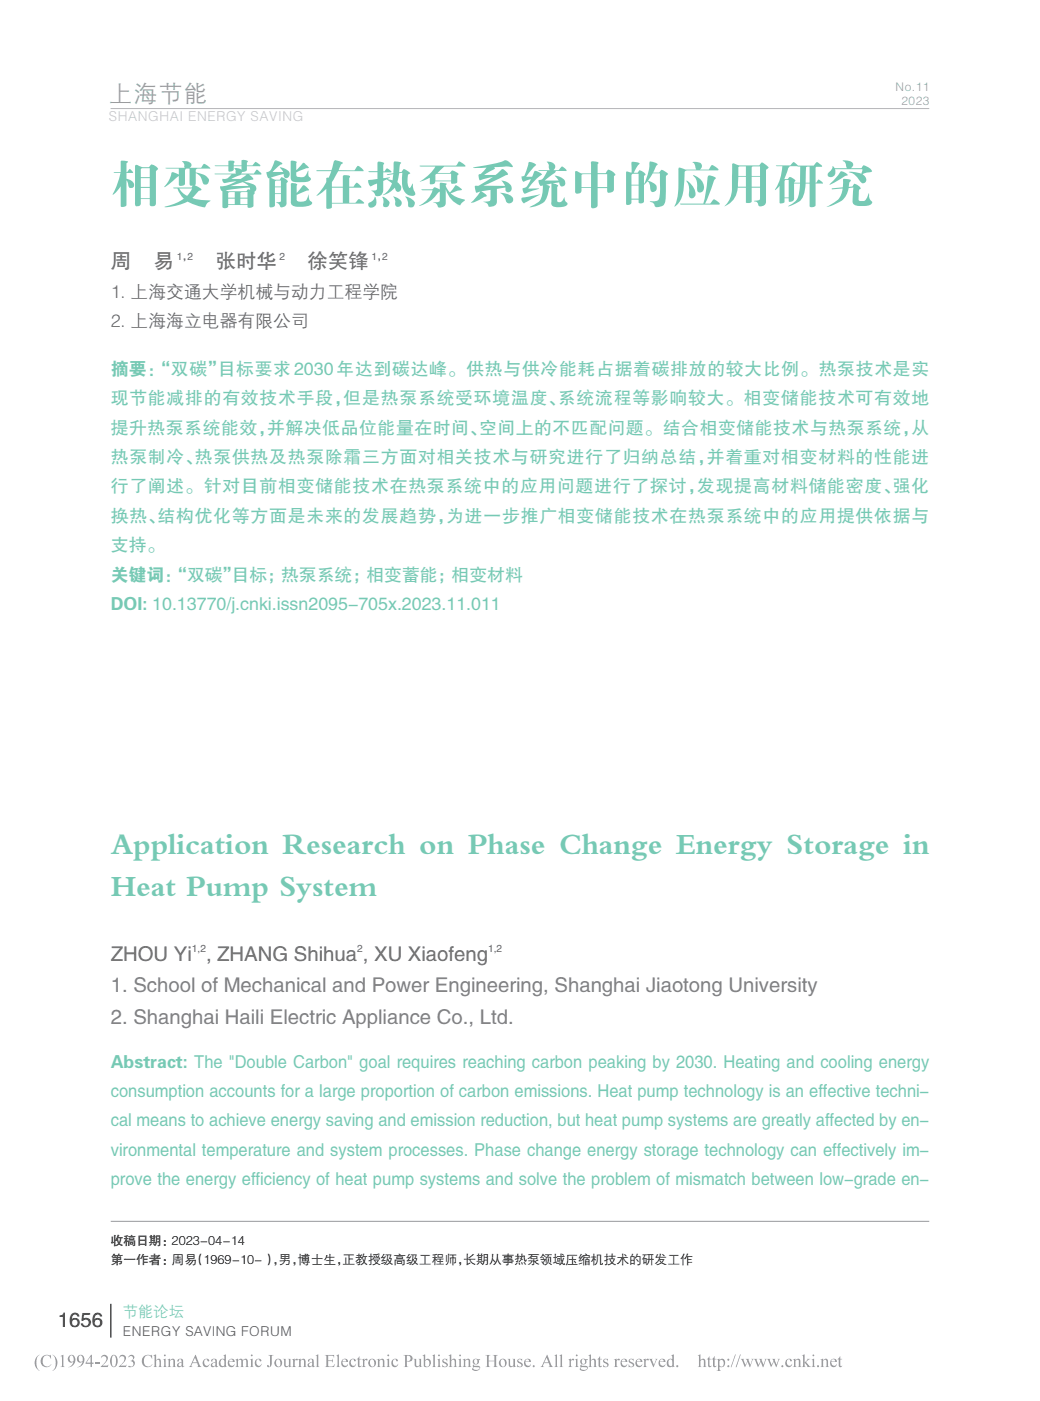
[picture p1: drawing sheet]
<svg xmlns="http://www.w3.org/2000/svg" width="216mm" height="291mm" viewBox="0 0 216 291" stroke-linecap="round" stroke-linejoin="round" font-family="sans-serif">
<defs><g id="words">
<text font-size="10.6" fill="#76c9b4" x="23" y="42">相变蓄能在热泵系统中的应用研究</text>
<g font-size="6.3" fill="#76c9b4">
<text x="23" y="177.3">Application Research on Phase Change Energy Storage in</text>
<text x="23" y="186.1">Heat Pump System</text>
</g>
<g font-size="4.9" fill="#838fc7">
<text x="22.6" y="21.1">上海节能</text>
<text x="23.1" y="21.1">上海节能</text>
</g>
<g font-size="4.2" fill="#666">
<text x="23" y="55.7">周</text>
<text x="31.9" y="55.7">易</text>
<text x="44.8" y="55.7">张时华</text>
<text x="63.9" y="55.7">徐笑锋</text>
<text x="23" y="199.5">ZHOU Yi , ZHANG Shihua , XU Xiaofeng</text>
</g>
<g font-size="4.2" fill="#808080">
<text x="23" y="206.1">1. School of Mechanical and Power Engineering, Shanghai Jiaotong University</text>
<text x="23" y="212.8">2. Shanghai Haili Electric Appliance Co., Ltd.</text>
</g>
<text font-size="4.2" fill="#231f20" x="12" y="275.7">1656</text>
<g font-size="3.7" fill="#666">
<text x="23" y="61.9">1. 上海交通大学机械与动力工程学院</text>
<text x="23" y="68">2. 上海海立电器有限公司</text>
</g>
<g font-size="3.7" fill="#76c9b4">
<text x="23" y="77.8">摘要：</text>
<text x="31.7" y="77.8">“双碳”</text>
<text x="45.2" y="77.8">目标要求2030年达到碳达峰。供热与供冷能耗占据着碳排放的较大比例。热泵技术是实</text>
<text x="23" y="83.9">现节能减排的有效技术手段，</text>
<text x="71.4" y="83.9">但是热泵系统受环境温度、</text>
<text x="115.9" y="83.9">系统流程等影响较大。相变储能技术可有效地</text>
<text x="23" y="90">提升热泵系统能效，</text>
<text x="55.5" y="90">并解决低品位能量在时间、</text>
<text x="99.5" y="90">空间上的不匹配问题。结合相变储能技术与热泵系统，</text>
<text x="189.3" y="90">从</text>
<text x="23" y="96.2">热泵制冷、</text>
<text x="40.5" y="96.2">热泵供热及热泵除霜三方面对相关技术与研究进行了归纳总结，</text>
<text x="146.8" y="96.2">并着重对相变材料的性能进</text>
<text x="23" y="102.3">行了阐述。针对目前相变储能技术在热泵系统中的应用问题进行了探讨，</text>
<text x="144.8" y="102.3">发现提高材料储能密度、</text>
<text x="185.4" y="102.3">强化</text>
<text x="23" y="108.4">换热、</text>
<text x="32.7" y="108.4">结构优化等方面是未来的发展趋势，</text>
<text x="92.7" y="108.4">为进一步推广相变储能技术在热泵系统中的应用提供依据与</text>
<text x="23" y="114.5">支持。</text>
<text x="23" y="120.6">关键词：</text>
<text x="35.1" y="120.6">“双碳”</text>
<text x="48.1" y="120.6">目标；热泵系统；相变蓄能；相变材料</text>
<text x="23" y="126.7">DOI: 10.13770/j.cnki.issn2095-705x.2023.11.011</text>
<text x="23" y="221.8">Abstract: The &quot;Double Carbon&quot; goal requires reaching carbon peaking by 2030. Heating and cooling energy</text>
<text x="23" y="227.9">consumption accounts for a large proportion of carbon emissions. Heat pump technology is an effective techni-</text>
<text x="23" y="234">cal means to achieve energy saving and emission reduction, but heat pump systems are greatly affected by en-</text>
<text x="23" y="240.1">vironmental temperature and system processes. Phase change energy storage technology can effectively im-</text>
<text x="23" y="246.2">prove the energy efficiency of heat pump systems and solve the problem of mismatch between low-grade en-</text>
</g>
<text font-size="3.2" fill="#76c9b4" x="25.5" y="273.5">节能论坛</text>
<g font-size="2.8" fill="#babfe0">
<text x="22.6" y="25.1">SHANGHAI ENERGY SAVING</text>
<text x="23" y="25.1">SHANGHAI ENERGY CONSERVATION</text>
</g>
<text font-size="2.8" fill="#57585a" x="25.5" y="277.5">ENERGY SAVING FORUM</text>
<g font-size="2.6">
<text x="23" y="258.7">收稿日期：2023-04-14</text>
<text x="23" y="262.6">第一作者：周易（1969-10-），</text>
<text x="57.9" y="262.6">男，</text>
<text x="61.9" y="262.6">博士生，</text>
<text x="71.1" y="262.6">正教授级高级工程师，</text>
<text x="96.3" y="262.6">长期从事热泵领域压缩机技术的研发工作</text>
</g>
<g font-size="2.5" fill="#838fc7">
<text x="185.9" y="18.9">No.08</text>
<text x="186" y="18.9">No.11</text>
<text x="187.2" y="21.8">2018</text>
<text x="187.2" y="21.8">2023</text>
</g>
<g font-size="2.1" fill="#666">
<text x="36.7" y="53.9">1，</text>
<text x="38.9" y="53.9">2</text>
<text x="58" y="53.9">2</text>
<text x="77.1" y="53.9">1，</text>
<text x="79.4" y="53.9">2</text>
<text x="39.9" y="197.7">1,2</text>
<text x="74.2" y="197.7">2</text>
<text x="101.4" y="197.7">1,2</text>
</g>
</g></defs>
<path d="M23 22.6h170" fill="none" stroke="#939598" stroke-width=".21"/>
<path d="M23 270.8v7" fill="none" stroke="#231f20" stroke-width=".26"/>
<path d="M23 253.7h170" fill="none" stroke="#a8a9ad" stroke-width=".25"/>
<g fill="#999">
<path d="M148.8 282.4l.6-.2v.4a.62 .62 0 0 1 .8-.3 .62 .62 0 0 1 .4 .7 .76 .76 0 0 1-.3 .8 .76 .76 0 0 1-.9 0v.7l.3 .3h-.9l.3-.2v-2.1zM149.6 282.6l-.2 .1v.6a.47 .47 0 0 0 .6 .6 .47 .47 0 0 0 .3-.7 .5 .5 0 0 0-.1-.6 .5 .5 0 0 0-.6 0z" fill-rule="evenodd"/>
<path d="M29.9 281.7a1.76 1.76 0 0 1 1.5-.2l.2-.1v.9a.9 .9 0 0 0-1.1-.7 .9 .9 0 0 0-.6 1.1 .96 .96 0 0 0 .6 1.1 .96 .96 0 0 0 1.2-.5 1.24 1.24 0 0 1-1.9 .3 1.24 1.24 0 0 1 .1-1.9z" fill-rule="evenodd"/>
<path d="M92 282.4l.9-.2v.6a.47 .47 0 0 0-.3-.4 .47 .47 0 0 0-.5 .1l.3 .4a.59 .59 0 0 1 .5 .8 .59 .59 0 0 1-.9 .2l-.1 .1v-.6a.48 .48 0 0 0 .3 .4 .48 .48 0 0 0 .5-.2l-.1-.2-.7-.4z" fill-rule="evenodd"/>
<path d="M8.9 281.7a1.78 1.78 0 0 1 1.5-.2l.1-.1 .1 .9a.92 .92 0 0 0-1.1-.7 .92 .92 0 0 0-.6 1.1 .98 .98 0 0 0 .6 1.1 .98 .98 0 0 0 1.2-.5 1.24 1.24 0 0 1-1.9 .3 1.24 1.24 0 0 1 .1-1.9z" fill-rule="evenodd"/>
<path d="M14.4 281.5a.93 .93 0 0 1 1.2 .3 .93 .93 0 0 1 0 1.2 1.34 1.34 0 0 1-1.5 .9 1.26 1.26 0 0 0 1.1-1 .77 .77 0 0 1-1.1-.3 .77 .77 0 0 1 .3-1.1zM14.7 281.6a.64 .64 0 0 0-.3 .8 .64 .64 0 0 0 .9 .3 .99 .99 0 0 0-.4-1.2z" fill-rule="evenodd"/>
<path d="M129.1 282.5a.67 .67 0 0 1 .7-.3 .67 .67 0 0 1 .5 .7h-1.2a.6 .6 0 0 0 .4 .7 .6 .6 0 0 0 .7-.3 .73 .73 0 0 1-.9 .7 .73 .73 0 0 1-.4-1.1zM129.3 282.4l-.2 .4h.8a.4 .4 0 0 0-.2-.4 .4 .4 0 0 0-.4 0z" fill-rule="evenodd"/>
<path d="M120.7 282.4l.5-.2 .9 .2-.1 .1h-.3a.68 .68 0 0 1-.1 .8 .68 .68 0 0 1-.8 .1v.2l.2 .1a.75 .75 0 0 1 1.1 .5 .93 .93 0 0 1-.8 .6 .93 .93 0 0 1-.9-.5l.3-.4-.2-.2 .3-.4-.3-.3zM120.9 282.4a.49 .49 0 0 0-.1 .6 .49 .49 0 0 0 .6 .2 .5 .5 0 0 0 .1-.6 .5 .5 0 0 0-.6-.2zM120.8 283.9l-.2 .3a.72 .72 0 0 0 .7 .3 .72 .72 0 0 0 .6-.4z" fill-rule="evenodd"/>
<path d="M67.5 281.4h1.9v.6l-.2-.4h-1v1l.8-.1 .1-.3v.9l-.2-.4h-.7v1l.1 .1a.9 .9 0 0 0 1.2-.5l-.1 .6h-1.9l.2-.1 .1-.3v-1.8z" fill-rule="evenodd"/>
<path d="M23.2 281.6a.75 .75 0 0 1 .9-.1 .75 .75 0 0 1 .3 .9 1.09 1.09 0 0 1-1 1.5 1.75 1.75 0 0 1-.2-2.3zM23.5 281.5a2.28 2.28 0 0 0 0 2.3l.1 .1a1.76 1.76 0 0 0 .3-2.2z" fill-rule="evenodd"/>
<path d="M65.5 281.5l.6-.2v2.4l.3 .2h-.9l.3-.1v-2.1z" fill-rule="evenodd"/>
<path d="M12.5 281.7l.7-.3v2.3l.3 .2h-.9l.2-.1 .1-1.7-.1-.4z" fill-rule="evenodd"/>
<path d="M78.2 282.4l.6-.2v.3a.54 .54 0 0 1 .7-.3 .54 .54 0 0 1 .3 .7v.9l.3 .1h-.8l.2-.2v-.8l-.1-.4-.2-.1-.4 .3v1l.3 .2h-.9l.3-.2v-1.2z" fill-rule="evenodd"/>
<path d="M100.8 281.4h1l-.3 .3v.9h1.2v-1l-.4-.2h1.1l-.3 .2-.1 .3 .1 1.8 .3 .2h-1.1l.4-.1v-1.1h-1.2v1.1l.3 .1h-1l.3-.1v-.3v-1.9z" fill-rule="evenodd"/>
<path d="M34.7 282.4l.6-.2v.3a.54 .54 0 0 1 .7-.3 .54 .54 0 0 1 .3 .7v.8l.3 .2h-.8l.2-.2v-1l-.2-.3-.5 .3v1l.3 .2h-.9l.3-.1v-.2v-1.1z" fill-rule="evenodd"/>
<path d="M52.1 281.5a.2 .2 0 0 1 .4 0 .2 .2 0 0 1-.4 0zM51.9 282.4l.6-.2v1.6l.2 .1h-.8l.2-.2v-1.2z" fill-rule="evenodd"/>
<path d="M40.6 281.4l.9 2.1 .4 .4h-1l.2-.1-.1-.7h-1l-.3 .6 .3 .2h-.8l.3-.2zM40.5 282l-.5 1h.9z" fill-rule="evenodd"/>
<path d="M147.3 281.7l.1 .6h.3l-.3 .1v1.2l.1 .2 .3-.1a.38 .38 0 0 1-.4 .3 .38 .38 0 0 1-.3-.5v-1.1l-.3-.1z" fill-rule="evenodd"/>
<path d="M124.6 281.7v.6h.4l-.4 .1v1.2l.2 .2 .3-.1a.38 .38 0 0 1-.5 .3 .38 .38 0 0 1-.3-.5v-1.1l-.3-.1z" fill-rule="evenodd"/>
<path d="M116.2 281.5l.5-.2v2.5l.3 .1h-.8l.2-.3v-1.9z" fill-rule="evenodd"/>
<path d="M95.4 281.5a.18 .18 0 0 1 .3 0 .18 .18 0 0 1-.3 0zM95.1 282.4l.6-.2v1.5l.3 .2h-.9l.3-.1v-.2v-1.1z" fill-rule="evenodd"/>
<path d="M107.6 282.4l.8-.2v.6a.44 .44 0 0 0-.3-.4 .44 .44 0 0 0-.5 .1l.3 .4a.59 .59 0 0 1 .6 .8 .59 .59 0 0 1-.9 .2l-.2 .1v-.6a.48 .48 0 0 0 .4 .4 .48 .48 0 0 0 .5-.2l-.1-.2-.8-.6z" fill-rule="evenodd"/>
<path d="M36.9 282.5a.62 .62 0 0 1 .7-.3 .62 .62 0 0 1 .4 .6v.9h.3l-.4 .3-.2-.3a.51 .51 0 0 1-.9 .1 .51 .51 0 0 1 .4-.8l.5-.1v-.3a.32 .32 0 0 0-.4-.2 .32 .32 0 0 0-.2 .4h-.2zM37.1 283.3a.34 .34 0 0 0 .1 .5 .34 .34 0 0 0 .5-.2v-.6z" fill-rule="evenodd"/>
<path d="M105.4 282.3h.5v1.1a.36 .36 0 0 0 .3 .4 .36 .36 0 0 0 .4-.3v-1.1l-.2-.1h.6v1.4l.2 .1-.6 .2v-.3a.52 .52 0 0 1-.6 .3 .52 .52 0 0 1-.3-.7l-.1-.9z" fill-rule="evenodd"/>
<path d="M96.1 282.4l.5-.2v.3a.54 .54 0 0 1 .7-.3 .54 .54 0 0 1 .3 .7l.1 .8 .2 .2h-.8l.2-.2v-1l-.2-.3-.5 .3v1l.3 .2h-.8l.2-.1v-.2v-1.1z" fill-rule="evenodd"/>
<path d="M148.3 281.7l.1 .6h.4l-.4 .1v1.2l.2 .2 .2-.1a.38 .38 0 0 1-.4 .3 .38 .38 0 0 1-.3-.5v-1.1l-.3-.1z" fill-rule="evenodd"/>
<path d="M58.7 282.3h.6v1.1a.36 .36 0 0 0 .3 .4 .36 .36 0 0 0 .4-.3v-1.1l-.2-.1h.5v1.4l.3 .1-.6 .2v-.3a.52 .52 0 0 1-.6 .3 .52 .52 0 0 1-.4-.7v-.9z" fill-rule="evenodd"/>
<path d="M7.8 281.6l.4-.2a2.47 2.47 0 0 0 0 3.4 1.93 1.93 0 0 1-.4-3.2z" fill-rule="evenodd"/>
<path d="M46.4 281.5l.5-.2v2.4l.3 .1-.6 .2v-.3a.74 .74 0 0 1-1 0 .74 .74 0 0 1-.1-1l.5-.5 .6 .2v-.7zM46 282.5a.75 .75 0 0 0-.2 .7 .75 .75 0 0 0 .6 .5l.2-.1v-.8a.38 .38 0 0 0-.2-.4 .38 .38 0 0 0-.4 .1z" fill-rule="evenodd"/>
<path d="M64.1 282.4a.62 .62 0 0 1 .7-.2 .62 .62 0 0 1 .4 .6v.9h.2l-.3 .3-.3-.3a.51 .51 0 0 1-.9 .1 .51 .51 0 0 1 .5-.8l.4-.1v-.3a.36 .36 0 0 0-.4-.2 .36 .36 0 0 0-.2 .4l-.2-.1zM64.2 283.3l.1 .4h.3l.2-.1v-.6z" fill-rule="evenodd"/>
<path d="M19.7 282.9h1v.3h-1z" fill-rule="evenodd"/>
<path d="M98.4 282.4l.4-.2 .9 .2-.3 .1a.68 .68 0 0 1-.1 .8 .68 .68 0 0 1-.8 .1l-.1 .2 .2 .1a.72 .72 0 0 1 1.1 .5 .9 .9 0 0 1-.8 .6 .9 .9 0 0 1-.8-.5l.3-.4-.2-.3 .3-.3-.3-.3zM98.6 282.4a.49 .49 0 0 0-.1 .6 .49 .49 0 0 0 .6 .2 .5 .5 0 0 0 .1-.6 .5 .5 0 0 0-.6-.2zM98.5 283.9l-.2 .3a.73 .73 0 0 0 .7 .3 .73 .73 0 0 0 .6-.4z" fill-rule="evenodd"/>
<path d="M21.2 281.6a.77 .77 0 0 1 1.1 .2 .77 .77 0 0 1-.2 1.1l-.8 .8h.9l.3-.3-.1 .5h-1.5a2.08 2.08 0 0 0 1.1-2 .62 .62 0 0 0-1 .2z" fill-rule="evenodd"/>
<path d="M74.6 281.7v.6h.4l-.4 .1 .1 1.2 .1 .2 .3-.1a.39 .39 0 0 1-.5 .3 .39 .39 0 0 1-.3-.5v-1.1l-.3-.1z" fill-rule="evenodd"/>
<path d="M75.1 282.4l.6-.2v.4l.4-.4a.18 .18 0 0 1 .2 .1 .18 .18 0 0 1-.1 .3l-.3-.1-.2 .2v1.1l.3 .1h-.9l.2-.1 .1-.2-.1-1.1z" fill-rule="evenodd"/>
<path d="M76.4 283.1a.85 .85 0 0 1 1.7 0 .85 .85 0 0 1-1.7 0zM77 282.5a.86 .86 0 0 0 .5 1.3 .91 .91 0 0 0-.4-1.5z" fill-rule="evenodd"/>
<path d="M25 281.6a.77 .77 0 0 1 1.1 .2 .77 .77 0 0 1-.3 1.1l-.8 .8h1l.3-.3-.2 .5h-1.4a2.65 2.65 0 0 0 1.1-1.9 .6 .6 0 0 0-.6-.3 .6 .6 0 0 0-.5 .4z" fill-rule="evenodd"/>
<path d="M80.5 281.5a.19 .19 0 0 1 .3 0 .19 .19 0 0 1-.3 0zM80.2 282.4l.6-.2v1.6l.3 .1h-.8l.2-.2v-1.2z" fill-rule="evenodd"/>
<path d="M81.5 282.5a.56 .56 0 0 1 .6-.3 .56 .56 0 0 1 .5 .5 .27 .27 0 0 1-.3 0 .27 .27 0 0 1-.1-.3 .6 .6 0 0 0-.6 .3 .6 .6 0 0 0 .1 .7 .55 .55 0 0 0 .6 .3 .55 .55 0 0 0 .4-.4 .76 .76 0 0 1-.9 .6 .76 .76 0 0 1-.5-1z" fill-rule="evenodd"/>
<path d="M127.5 282.4l.6-.2v.4l.2-.3 .3-.1a.2 .2 0 0 1 0 .4 .2 .2 0 0 1-.3-.1l-.2 .2v1l.3 .2h-.9l.2-.1v-1.3z" fill-rule="evenodd"/>
<path d="M34.1 281.5a.18 .18 0 0 1 .3 0 .18 .18 0 0 1-.3 0zM33.8 282.4l.6-.2v1.5l.3 .2h-.9l.3-.1v-.2v-1.1z" fill-rule="evenodd"/>
<path d="M85.8 282.3h.6v1.1a.36 .36 0 0 0 .3 .4 .36 .36 0 0 0 .4-.3v-1.1l-.2-.1h.6v1.4l.2 .1-.6 .2v-.3a.54 .54 0 0 1-.6 .3 .54 .54 0 0 1-.4-.7v-.9z" fill-rule="evenodd"/>
<path d="M87.7 281.5l.6-.2v1.2a.7 .7 0 0 1 1-.1 .7 .7 0 0 1 .2 .9 .92 .92 0 0 1-1.5 .5v-2l-.1-.2zM88.3 282.7v1a.65 .65 0 0 0 1-.4 .65 .65 0 0 0-.7-.8z" fill-rule="evenodd"/>
<path d="M26.8 281.6a.58 .58 0 0 1 .9 0 .58 .58 0 0 1-.1 .9 .82 .82 0 0 1 .2 1.1 .82 .82 0 0 1-1.2 .2l.1-.1a.59 .59 0 0 0 1-.2 .59 .59 0 0 0-.6-.8 .54 .54 0 0 0 .5-.5 .54 .54 0 0 0-.4-.5l-.5 .3z" fill-rule="evenodd"/>
<path d="M91 281.5a.2 .2 0 0 1 .4 0 .2 .2 0 0 1-.4 0zM90.8 282.4l.5-.2 .1 1.5 .2 .2h-.8l.2-.1 .1-.2-.1-1.1z" fill-rule="evenodd"/>
<path d="M156.6 282.3h.7l-.2 .1 .5 1.1 .3-.8-.3-.4h.7l-.1 .2 .4 1 .4-1.1-.3-.1h.5l-.7 1.7-.5-1.1-.6 1.1-.6-1.5z" fill-rule="evenodd"/>
<path d="M103.6 283.1a.85 .85 0 0 1 1.7 0 .85 .85 0 0 1-1.7 0zM104.2 282.4a.99 .99 0 0 0 .3 1.5 .85 .85 0 0 0 .4-.9 .85 .85 0 0 0-.6-.7z" fill-rule="evenodd"/>
<path d="M71.1 282.5a.67 .67 0 0 1 .7-.3 .67 .67 0 0 1 .5 .7h-1.2a.6 .6 0 0 0 .4 .7 .6 .6 0 0 0 .7-.3 .73 .73 0 0 1-.9 .7 .73 .73 0 0 1-.4-1.1zM71.3 282.4l-.2 .4h.8a.4 .4 0 0 0-.2-.4 .4 .4 0 0 0-.4 0z" fill-rule="evenodd"/>
<path d="M47.6 282.5a.67 .67 0 0 1 .7-.3 .67 .67 0 0 1 .5 .7h-1.2a.6 .6 0 0 0 .4 .8 .6 .6 0 0 0 .7-.4 .74 .74 0 0 1-.9 .7 .74 .74 0 0 1-.5-1.1zM47.7 282.4l-.1 .4h.8a.39 .39 0 0 0-.2-.4 .39 .39 0 0 0-.5 0z" fill-rule="evenodd"/>
<path d="M69.8 281.5l.6-.2v2.3v.2l.3 .1h-.9l.3-.1v-.2v-1.8l-.1-.2z" fill-rule="evenodd"/>
<path d="M164.6 282.4l.6-.2v.3a.54 .54 0 0 1 .7-.3 .54 .54 0 0 1 .3 .7v.8l.3 .2h-.8l.2-.2v-1l-.2-.3-.5 .3v1l.3 .2h-.9l.3-.1v-.2v-1.1z" fill-rule="evenodd"/>
<path d="M93.1 281.5l.6-.2v1.2a.54 .54 0 0 1 .7-.3 .54 .54 0 0 1 .3 .8l.1 .8 .2 .1h-.8l.2-.2v-1a.35 .35 0 0 0-.3-.3 .35 .35 0 0 0-.4 .3v1.1l.3 .1h-.8l.2-.2v-2z" fill-rule="evenodd"/>
<path d="M174.4 281.7l.1 .6h.4l-.4 .1v1.2l.2 .2 .2-.1a.38 .38 0 0 1-.4 .3 .38 .38 0 0 1-.3-.5v-1.1l-.3-.1z" fill-rule="evenodd"/>
<path d="M109.1 282.5a.67 .67 0 0 1 .7-.3 .67 .67 0 0 1 .5 .7h-1.2a.6 .6 0 0 0 .4 .8 .6 .6 0 0 0 .7-.4 .74 .74 0 0 1-.9 .7 .74 .74 0 0 1-.4-1.1zM109.3 282.4l-.2 .4h.8a.39 .39 0 0 0-.2-.4 .39 .39 0 0 0-.4 0z" fill-rule="evenodd"/>
<path d="M113.6 281.4l.9 2.1 .4 .4h-1l.3-.1-.2-.7h-1l-.3 .6 .3 .2h-.7l.3-.2zM113.5 282l-.5 1h.9z" fill-rule="evenodd"/>
<path d="M151.1 282.4a.2 .2 0 0 1 .4 0 .2 .2 0 0 1-.4 0zM151 283.8a.25 .25 0 0 1 .5 0 .25 .25 0 0 1-.5 0z" fill-rule="evenodd"/>
<path d="M61.8 282.4l.6-.2v.3a.54 .54 0 0 1 .7-.3 .54 .54 0 0 1 .4 .7v.9l.2 .1h-.8l.2-.2v-.8v-.4l-.2-.1-.5 .3v1l.3 .2h-.8l.2-.2v-1.2z" fill-rule="evenodd"/>
<path d="M31.8 281.5l.6-.2v1.2a.54 .54 0 0 1 .7-.3 .54 .54 0 0 1 .3 .8v.8l.3 .1h-.9l.3-.2v-1a.35 .35 0 0 0-.3-.3 .35 .35 0 0 0-.4 .3v1.1l.3 .1h-.8l.2-.2v-2z" fill-rule="evenodd"/>
<path d="M152.7 281.3h.1l-.9 2.7h-.1z" fill-rule="evenodd"/>
<path d="M48.9 282.4l.5-.2v.4a.55 .55 0 0 1 .5-.4 .55 .55 0 0 1 .5 .4 .53 .53 0 0 1 .7-.4 .53 .53 0 0 1 .4 .7v.9l.2 .1h-.8l.3-.1v-1a.35 .35 0 0 0-.4-.4 .35 .35 0 0 0-.4 .3v1.1l.3 .1h-.8l.2-.1v-1a.37 .37 0 0 0-.2-.4 .37 .37 0 0 0-.5 .2l.1 1.2 .2 .1h-.8l.2-.1v-.2v-1.1z" fill-rule="evenodd"/>
<path d="M18.9 281.4h.2v1.6h.3v.3h-.3v.6h-.3v-.6h-1v-.2zM18.8 281.8l-.8 1.2h.8z" fill-rule="evenodd"/>
<path d="M122.2 281.5l.5-.2v1.2a.55 .55 0 0 1 .7-.2 .55 .55 0 0 1 .4 .7v.7l.2 .2h-.8l.2-.2v-1a.35 .35 0 0 0-.3-.3 .35 .35 0 0 0-.4 .3v1l.3 .2h-.8l.2-.1v-.2v-1.8v-.2z" fill-rule="evenodd"/>
<path d="M44 282.4a.62 .62 0 0 1 .7-.2 .62 .62 0 0 1 .3 .6l.1 .9h.2l-.4 .3-.2-.3a.51 .51 0 0 1-.9 .1 .51 .51 0 0 1 .5-.8l.4-.1v-.3a.36 .36 0 0 0-.4-.2 .36 .36 0 0 0-.3 .4l-.1-.1zM44.1 283.3l.1 .4h.3l.2-.1v-.6z" fill-rule="evenodd"/>
<path d="M125.4 282.4l.9-.2v.6a.45 .45 0 0 0-.3-.4 .45 .45 0 0 0-.5 .1v.2l.3 .2a.59 .59 0 0 1 .5 .8 .59 .59 0 0 1-.9 .2l-.1 .1v-.6a.45 .45 0 0 0 .3 .4 .45 .45 0 0 0 .5-.2l-.1-.2-.7-.4z" fill-rule="evenodd"/>
<path d="M133.5 282.4l.6-.2v.4l.4-.4a.18 .18 0 0 1 .3 .1 .18 .18 0 0 1-.2 .3l-.3-.1-.2 .2v1.1l.3 .1h-.9l.3-.1v-.2v-1.1z" fill-rule="evenodd"/>
<path d="M42.3 282.5a.59 .59 0 0 1 .7-.3 .59 .59 0 0 1 .4 .5 .29 .29 0 0 1-.3 0 .29 .29 0 0 1-.1-.3 .6 .6 0 0 0-.6 .3 .6 .6 0 0 0 .1 .7 .55 .55 0 0 0 .6 .3 .55 .55 0 0 0 .4-.4 .76 .76 0 0 1-.9 .6 .76 .76 0 0 1-.5-1z" fill-rule="evenodd"/>
<path d="M72.8 282.5a.56 .56 0 0 1 .6-.3 .56 .56 0 0 1 .4 .5 .27 .27 0 0 1-.3 0 .27 .27 0 0 1-.1-.3 .6 .6 0 0 0-.6 .3 .6 .6 0 0 0 .2 .7 .55 .55 0 0 0 .5 .3 .55 .55 0 0 0 .5-.4 .76 .76 0 0 1-1 .6 .76 .76 0 0 1-.4-1z" fill-rule="evenodd"/>
<path d="M130.7 282.4l.9-.2v.6a.44 .44 0 0 0-.3-.4 .44 .44 0 0 0-.5 .1l.3 .4a.59 .59 0 0 1 .5 .8 .59 .59 0 0 1-.9 .2l-.1 .1v-.6a.48 .48 0 0 0 .3 .4 .48 .48 0 0 0 .5-.2v-.2l-.8-.6z" fill-rule="evenodd"/>
<path d="M132.2 282.5a.67 .67 0 0 1 .8-.3 .67 .67 0 0 1 .4 .7h-1.1a.6 .6 0 0 0 .3 .8 .6 .6 0 0 0 .8-.4 .74 .74 0 0 1-1 .7 .74 .74 0 0 1-.4-1.1zM132.4 282.4l-.1 .4h.7a.39 .39 0 0 0-.2-.4 .39 .39 0 0 0-.4 0z" fill-rule="evenodd"/>
<path d="M60.6 282.4l.6-.2v.4l.3-.3h.3a.23 .23 0 0 1-.1 .3 .23 .23 0 0 1-.3-.1l-.2 .2v1l.3 .2h-.9l.3-.1v-1.3z" fill-rule="evenodd"/>
<path d="M134.8 282.3h.8l-.2 .2 .4 1 .4-1.1-.2-.1h.6l-.9 1.7-.7-1.6z" fill-rule="evenodd"/>
<path d="M53.2 282.5a.56 .56 0 0 1 .6-.3 .56 .56 0 0 1 .4 .5 .27 .27 0 0 1-.3 0 .27 .27 0 0 1-.1-.3 .6 .6 0 0 0-.6 .3 .6 .6 0 0 0 .2 .7 .55 .55 0 0 0 .5 .3 .55 .55 0 0 0 .5-.4 .76 .76 0 0 1-1 .6 .76 .76 0 0 1-.5-1z" fill-rule="evenodd"/>
<path d="M139.4 281.5l.5-.2v2.4l.3 .1-.6 .2v-.3a.74 .74 0 0 1-1 0 .74 .74 0 0 1 0-1l.4-.5 .6 .2v-.7zM139 282.5a.77 .77 0 0 0 .5 1.2l.1-.1v-.8a.39 .39 0 0 0-.2-.4 .39 .39 0 0 0-.4 .1z" fill-rule="evenodd"/>
<path d="M55.7 281.4h1.1l-.4 .3v1.4a.58 .58 0 0 1-.2 .7 .58 .58 0 0 1-.7-.1l.1-.2 .4 .4 .1-.2v-2z" fill-rule="evenodd"/>
<path d="M166.5 281.5l.6-.2v1.7l.6-.5-.1-.2h.7l-.9 .6 1 1h-.8l.1-.2-.6-.7v.8l.3 .1h-.9h.2l.1-.3v-1.9z" fill-rule="evenodd"/>
<path d="M153.8 282.3h.8l-.2 .2 .4 1 .4-.8-.3-.4h.7l-.2 .2 .5 1 .3-1.1-.2-.1h.5l-.2 .2-.5 1.5-.5-1.1-.6 1.1-.6-1.5z" fill-rule="evenodd"/>
<path d="M115.1 281.5l.6-.2v2.3v.2l.3 .1h-.9l.3-.1v-.2v-1.8l-.1-.2z" fill-rule="evenodd"/>
<path d="M16.3 281.5a.86 .86 0 0 1 1.1 .2 .86 .86 0 0 1 .1 1 1.38 1.38 0 0 1-1.5 1.2 1.21 1.21 0 0 0 1.1-1 .78 .78 0 0 1-1.1-.3 .78 .78 0 0 1 .3-1.1zM16.4 281.7a.64 .64 0 0 0-.1 .8 .64 .64 0 0 0 .8 .3 .74 .74 0 0 0-.5-1.2z" fill-rule="evenodd"/>
<path d="M56.9 283.1a.85 .85 0 0 1 1.7 0 .85 .85 0 0 1-1.7 0zM57.5 282.4a.99 .99 0 0 0 .4 1.5 .85 .85 0 0 0 .3-.9 .85 .85 0 0 0-.6-.7z" fill-rule="evenodd"/>
<path d="M144.9 281.5l.6-.2v1.2a.55 .55 0 0 1 .7-.3 .55 .55 0 0 1 .3 .8v.8l.3 .1h-.9l.3-.2v-1a.35 .35 0 0 0-.3-.3 .35 .35 0 0 0-.4 .3v1.1l.2 .1h-.8l.3-.1v-2.1z" fill-rule="evenodd"/>
<path d="M118 282.4l.6-.2v.4l.4-.4a.18 .18 0 0 1 .2 .1 .18 .18 0 0 1-.1 .3l-.3-.1-.2 .2v1.1l.3 .1h-.9l.2-.1 .1-.2-.1-1.1z" fill-rule="evenodd"/>
<path d="M153.7 281.3h.1l-.8 2.7h-.2z" fill-rule="evenodd"/>
<path d="M159.3 282.3h.7l-.1 .3 .4 .9 .4-.8-.4-.4h.7l-.1 .2 .4 1 .4-1-.2-.2h.5l-.3 .2-.4 1.5-.6-1.1-.6 1.1z" fill-rule="evenodd"/>
<path d="M89.7 281.5l.6-.2v2.4l.3 .2h-.9l.3-.1v-2.1z" fill-rule="evenodd"/>
<path d="M163.3 282.5a.59 .59 0 0 1 .7-.3 .59 .59 0 0 1 .4 .5 .29 .29 0 0 1-.3 0 .29 .29 0 0 1-.1-.3 .6 .6 0 0 0-.6 .3 .6 .6 0 0 0 .1 .7 .55 .55 0 0 0 .6 .3 .55 .55 0 0 0 .4-.4 .76 .76 0 0 1-.9 .6 .76 .76 0 0 1-.5-1z" fill-rule="evenodd"/>
<path d="M83.8 281.4h.9a.76 .76 0 0 1 1 .9 .76 .76 0 0 1-1.2 .5v.9l.3 .2h-1l.3-.1v-.3v-1.8zM84.5 281.6v1.1a.57 .57 0 0 0 .8-.6 .57 .57 0 0 0-.8-.5z" fill-rule="evenodd"/>
<path d="M137 282.5a.67 .67 0 0 1 .8-.3 .67 .67 0 0 1 .4 .7h-1.1a.6 .6 0 0 0 .3 .8 .6 .6 0 0 0 .8-.4 .74 .74 0 0 1-1 .7 .74 .74 0 0 1-.4-1.1zM137.2 282.4l-.1 .4h.7a.39 .39 0 0 0-.2-.4 .39 .39 0 0 0-.4 0z" fill-rule="evenodd"/>
<path d="M168.7 281.5a.2 .2 0 0 1 .4 0 .2 .2 0 0 1-.4 0zM168.5 282.4l.6-.2v1.5l.3 .2h-.9l.3-.1v-.2v-1.1z" fill-rule="evenodd"/>
<path d="M10.9 281.4a1.91 1.91 0 0 1 0 3.4 2.47 2.47 0 0 0 0-3.4z" fill-rule="evenodd"/>
<path d="M170.4 282.4l.6-.2v.3a.54 .54 0 0 1 .6-.3 .54 .54 0 0 1 .4 .7v.9l.2 .1h-.8l.3-.2v-.8l-.1-.4-.2-.1-.4 .3v1l.2 .2h-.8l.2-.2v-1.2z" fill-rule="evenodd"/>
<path d="M172.6 282.5a.67 .67 0 0 1 .8-.3 .67 .67 0 0 1 .4 .7h-1.2a.6 .6 0 0 0 .4 .7 .6 .6 0 0 0 .8-.3 .73 .73 0 0 1-1 .7 .73 .73 0 0 1-.4-1.1zM172.8 282.4l-.2 .4h.9a.4 .4 0 0 0-.3-.4 .4 .4 0 0 0-.4 0z" fill-rule="evenodd"/>
<path d="M119.6 281.5a.2 .2 0 0 1 .4 0 .2 .2 0 0 1-.4 0zM119.3 282.4l.6-.2v1.5l.3 .2h-.8l.2-.1v-1.3z" fill-rule="evenodd"/>
<circle cx="162.5" cy="283.8" r=".22"/>
<circle cx="169.9" cy="283.8" r=".22"/>
<circle cx="110.8" cy="283.8" r=".22"/>
<circle cx="140.7" cy="283.8" r=".22"/>
</g>
<use href="#words"/>
</svg>
